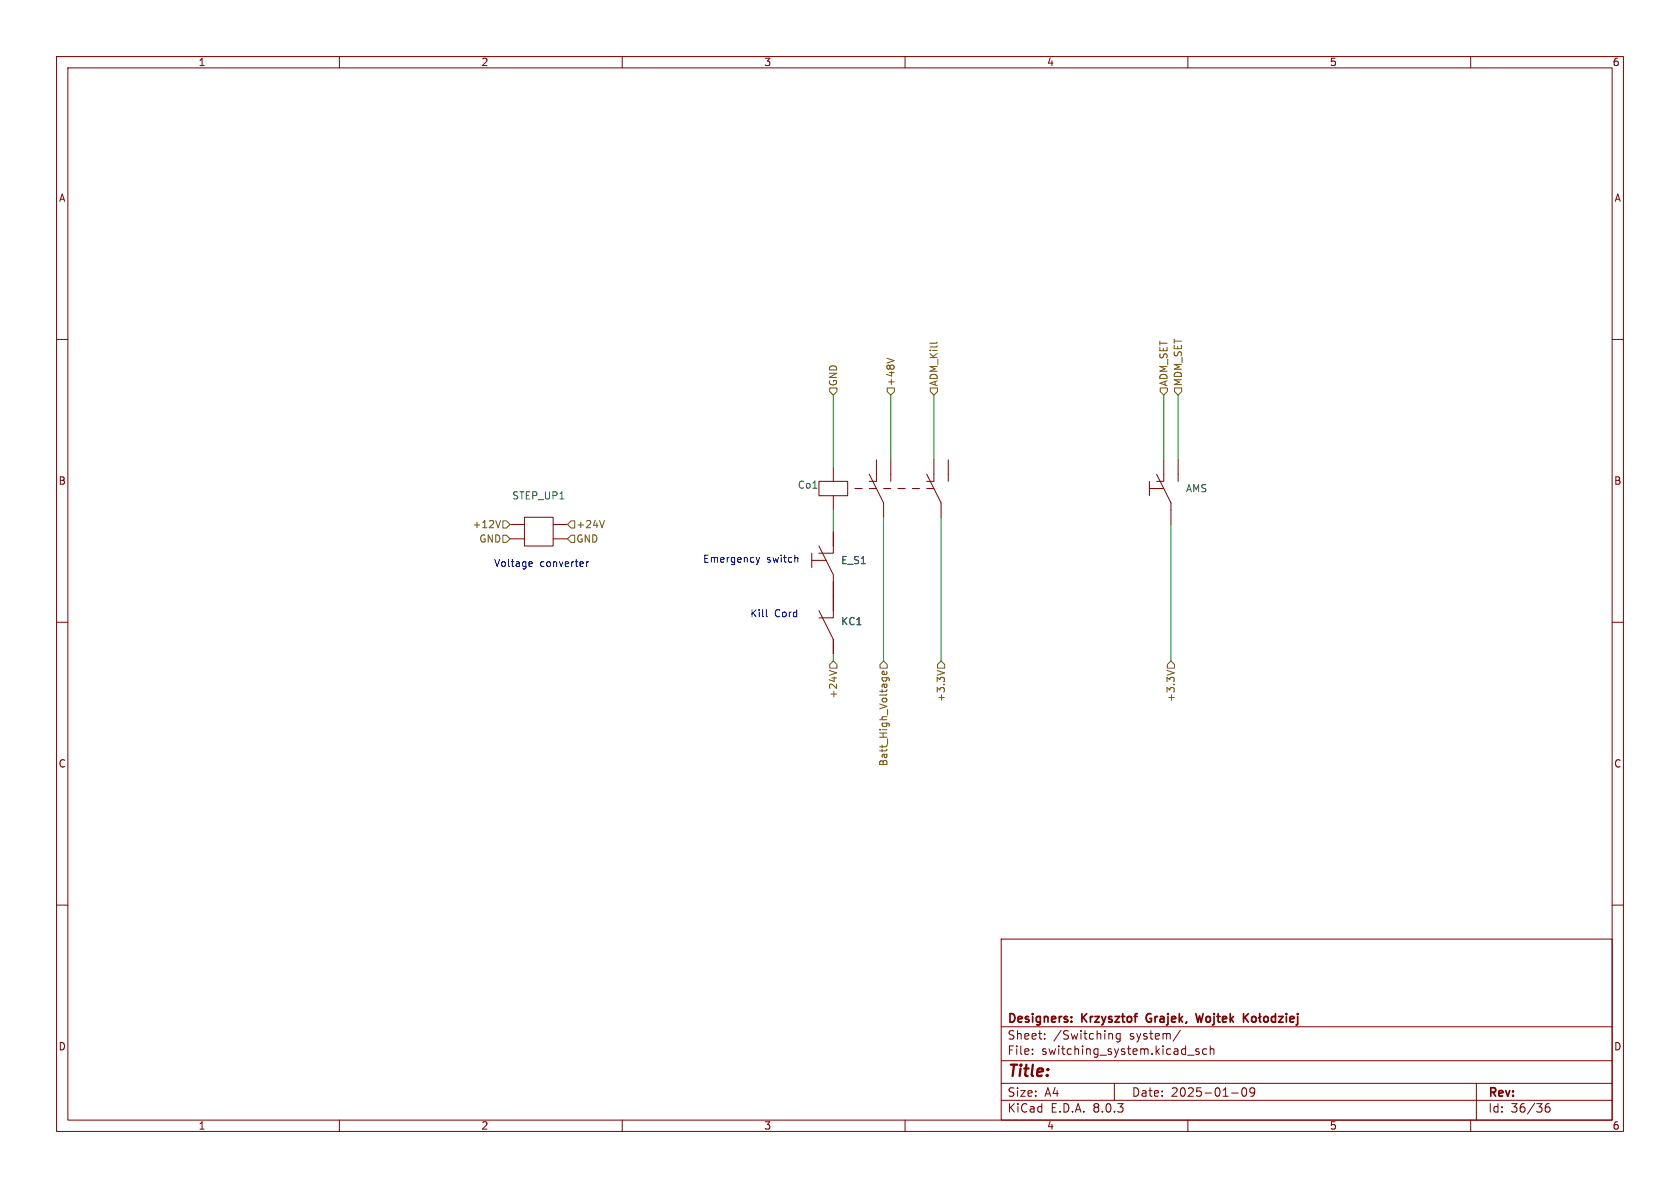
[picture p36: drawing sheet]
<svg xmlns="http://www.w3.org/2000/svg" width="297mm" height="210mm" viewBox="0 0 297 210" stroke-linecap="round" stroke-linejoin="round" font-family="sans-serif">
<defs><g id="words">
<text font-size="2.8" fill="#840000" x="178" y="190.9">Title:</text>
<g font-size="2.1" fill="#840000">
<text x="178" y="184">Sheet:</text>
<text x="178" y="181.2">Designers:</text>
<text x="186.2" y="184">/Switching</text>
<text x="191.3" y="181.2">Krzysztof</text>
<text x="199.7" y="184">system/</text>
<text x="203.3" y="181.2">Grajek,</text>
<text x="212.8" y="181.2">Wojtek</text>
<text x="178" y="186.7">File:</text>
<text x="184.1" y="186.7">switching_system.kicad_sch</text>
<text x="178" y="196.9">KiCad</text>
<text x="178" y="194.1">Size:</text>
<text x="184.7" y="194.1">A4</text>
<text x="185.7" y="196.9">E.D.A.</text>
<text x="193.3" y="196.9">8.0.3</text>
<text x="200" y="194.1">Date:</text>
<text x="207" y="194.1">2025-01-09</text>
<text x="263" y="194.3">Rev:</text>
<text x="263" y="196.9">Id:</text>
<text x="267.1" y="196.9">36/36</text>
</g>
<g font-size="1.8" fill="#840000">
<text x="35" y="11.9">1</text>
<text x="85" y="11.9">2</text>
<text x="135" y="11.9">3</text>
<text x="185" y="11.9">4</text>
<text x="235" y="11.9">5</text>
<text x="285" y="11.9">6</text>
<text x="10.3" y="35.9">A</text>
<text x="285.3" y="35.9">A</text>
<text x="10.3" y="85.9">B</text>
<text x="285.3" y="85.9">B</text>
<text x="10.3" y="135.9">C</text>
<text x="285.3" y="135.9">C</text>
<text x="10.3" y="185.9">D</text>
<text x="285.3" y="185.9">D</text>
<text x="35" y="199.9">1</text>
<text x="85" y="199.9">2</text>
<text x="135" y="199.9">3</text>
<text x="185" y="199.9">4</text>
<text x="235" y="199.9">5</text>
<text x="285" y="199.9">6</text>
</g>
<g font-size="1.8" fill="#725600">
<text x="148.2" y="68.4" transform="rotate(-90 148.2 68.4)">GND</text>
<text x="158.3" y="68.4" transform="rotate(-90 158.3 68.4)">+48V</text>
<text x="166" y="68.4" transform="rotate(-90 166 68.4)">ADM_Kill</text>
<text x="206.6" y="68.4" transform="rotate(-90 206.6 68.4)">ADM_SET</text>
<text x="209.1" y="68.4" transform="rotate(-90 209.1 68.4)">MDM_SET</text>
<text x="83.4" y="93.6">+12V</text>
<text x="101.8" y="93.6">+24V</text>
<text x="84.6" y="96.1">GND</text>
<text x="101.8" y="96.1">GND</text>
<text x="148.2" y="123.6" transform="rotate(-90 148.2 123.6)">+24V</text>
<text x="167.2" y="124.2" transform="rotate(-90 167.2 124.2)">+3.3V</text>
<text x="207.9" y="124.2" transform="rotate(-90 207.9 124.2)">+3.3V</text>
<text x="157.1" y="135.6" transform="rotate(-90 157.1 135.6)">Batt_High_Voltage</text>
</g>
<g font-size="1.8" fill="#006464">
<text x="90.5" y="88.5">STEP_UP1</text>
<text x="140.9" y="86.6">Co1</text>
<text x="209.6" y="87.2">AMS</text>
<text x="148.6" y="99.9">E_S1</text>
<text x="148.6" y="110.7">KC1</text>
</g>
<g font-size="1.8" fill="#0000c2">
<text x="87.3" y="100.4">Voltage</text>
<text x="95.4" y="100.4">converter</text>
<text x="124.2" y="99.7">Emergency</text>
<text x="135.5" y="99.7">switch</text>
<text x="132.5" y="109.3">Kill</text>
<text x="136.9" y="109.3">Cord</text>
</g>
</g></defs>
<g fill="none" stroke="#840000" stroke-width=".18">
<path d="M10 10h277v190h-277zM12 12h273v186h-273zM60 10v2M110 10v2M160 10v2M210 10v2M260 10v2M10 60h2M285 60h2M90.2 95.3h2.5M90.2 92.7h2.5M92.7 91.4h5.1v5.1h-5.1z"/>
<path d="M97.8 95.3h2.5M97.8 92.7h2.5M143.5 97.8v2.5M143.5 99.1h2.5M144.8 85.1h5.1v2.5h-5.1zM144.8 96.5l2.5 5.1v7.6h-2.5M147.3 94v3.8h-2.5M147.3 82.6v2.5M147.3 87.6v2.6M151.1 86.4h1.3M153.7 86.4h1.2M153.7 83.8l2.5 5.1v2.5"/>
<path d="M154.9 81.3v3.8h-1.2M156.2 86.4h1.3M157.5 81.3v3.8M158.7 86.4h1.3M161.3 86.4h1.3M163.8 83.8l2.6 5.1v2.5M163.8 86.4h1.3M165.1 81.3v3.8h-1.3M167.6 81.3v3.8M203.2 85.1v2.5M203.2 86.4h2.5M204.5 83.8l2.5 5.1v3.8"/>
<path d="M205.7 81.3v3.8h-1.2M208.3 81.3v3.8M10 110h2M144.8 108l2.5 5v2.6M285 110h2M10 160h2M285 160h2M177 166h108v32h-108zM60 198v2M110 198v2M160 198v2M177 194.5h108"/>
<path d="M177 191.5h108M177 187.5h108M177 181.5h108M182.5 186.3v.1M182.5 185.5v.1M184.7 183.6v.1M184.7 182.8v.1M196.2 182.7l.4 .1 .1 .1v.8M197 191.5v3M198 182.8l-.4-.1-.3 .3v.4l.2 .2h.5M198 182.7v1.2l-.3 .3-.3-.1M208.7 182.1l-1.3 2"/>
<path d="M210 186.5h1.1M210 198v2M212 185.5l-.4-.1-.2 .2 .1 .2 .5 .2v.3h-.6M213.3 185.5l-.4-.1-.3 .3v.4l.1 .2h.6M214 185.5l.2-.1 .3 .1 .1 .9M214 184.9v1.5M217.7 193.2h1.2M219.7 192.4l.2-.1a.81 .81 0 0 1 .6 .6 .81 .81 0 0 1-.3 .8l-.2 .1a.81 .81 0 0 1-.3-1.4zM221.8 192.9l-.3 .3h-.3l-.2-.3 .1-.5 .4-.1 .2 .1a.99 .99 0 0 1-.3 1.4h-.3M260 198v2M261 191.5v6.5M273.9 195.1a.59 .59 0 0 0-.7 .6v.6l.1 .2 .4 .1 .3-.1v-.5l-.1-.3h-.4l-.3 .3"/>
</g>
<g fill="none" stroke="#840000" stroke-width=".3">
<path d="M189.4 179.8v.1M202.8 179.4l-.2 .4 .2 .7M211.4 179.2l.4 1.5 .3-1.1 .2 1.1M220.1 179.8l.6 .9M220.7 179.2l-.9 .8M221.4 179.8l.4-.1 .3 .3v.4l-.3 .3-.4-.1-.1-.2v-.4zM222.7 179.2v1.3l.2 .2M222.9 179.7l-.4 .3M223.5 179.8l.2-.1 .4 .1 .1 .6-.1 .2-.4 .1-.2-.2zM225.5 179.8l-.4-.1-.3 .3v.4l.1 .2h.6M225.5 179.2v1.5M226.1 179.7h.7l-.7 1h.7"/>
<path d="M227.4 179.2v.1M227.4 179.7v1M229.4 179.2v.1M229.4 179.7v1.3l-.3 .2M189.4 180.5v.2M228.1 180.2l.7-.2-.1-.2-.4-.1-.2 .2v.7h.6"/>
</g>
<g fill="none" stroke="#725600" stroke-width=".18">
<path d="M146.7 68.6h1.3v.6l-.7 .7-.6-.7zM156.8 63.3l1.3 .5M156.8 68.6h1.3v.6l-.6 .7-.7-.7zM164.5 68.6h1.2v.6l-.6 .7-.6-.7zM165.7 60.5l-.2 .2M205.1 68.6h1.3v.6l-.7 .7-.6-.7zM207.6 68.6h1.3v.6l-.6 .7-.7-.7zM88.5 92l-.4 1.3M88.9 94.6h.6l.7 .7-.7 .6h-.6zM88.9 92.1h.6l.7 .6-.7 .6h-.6zM100.3 95.3l.7-.7h.6v1.3h-.6zM101 92.1h.6v1.2h-.6l-.7-.6z"/>
<path d="M106.8 92l-.4 1.3M146.6 118.5l1.3 .4M147.3 116.8l.7 .7v.6h-1.3v-.6zM155.9 119.8h1.1l.2 .2v.3M156 119.8v.5M156.2 116.8l.6 .7v.6h-1.2v-.6zM156.7 119.8v.5M156.7 118.7l.1 .4-.2 .1h-.6v-.5l.2-.1 .2 .6M165.7 118.5l1.2 .4M166.4 116.8l.6 .7v.6h-1.3v-.6zM206.3 118.5l1.3 .4M207 116.8l.6 .7v.6h-1.2v-.6z"/>
</g>
<path d="M93.7 99.3l.4 .1v.2l-.6 .1M103.7 99.3v.9M104 99.3l-.3 .2M133.7 98.5l.3 .9M134 99.4l-.3 .4M134.3 98.5l-.3 .9M140.9 98.5l.2 .2v.7M94.1 100.1l-.4 .1M135.5 107.8v1.1l.2 .1" fill="none" stroke="#0000c2" stroke-width=".18"/>
<path d="M147.3 69.9v12.7M157.5 69.9v11.4M165.1 69.9v11.4M205.7 69.9v11.4M208.3 69.9v11.4M147.3 90.2v3.8M156.2 91.4v25.4M166.4 91.4v25.4M207 92.7v24.1M147.3 115.6v1.2" fill="none" stroke="#009600" stroke-width=".18"/>
<use href="#words"/>
</svg>
